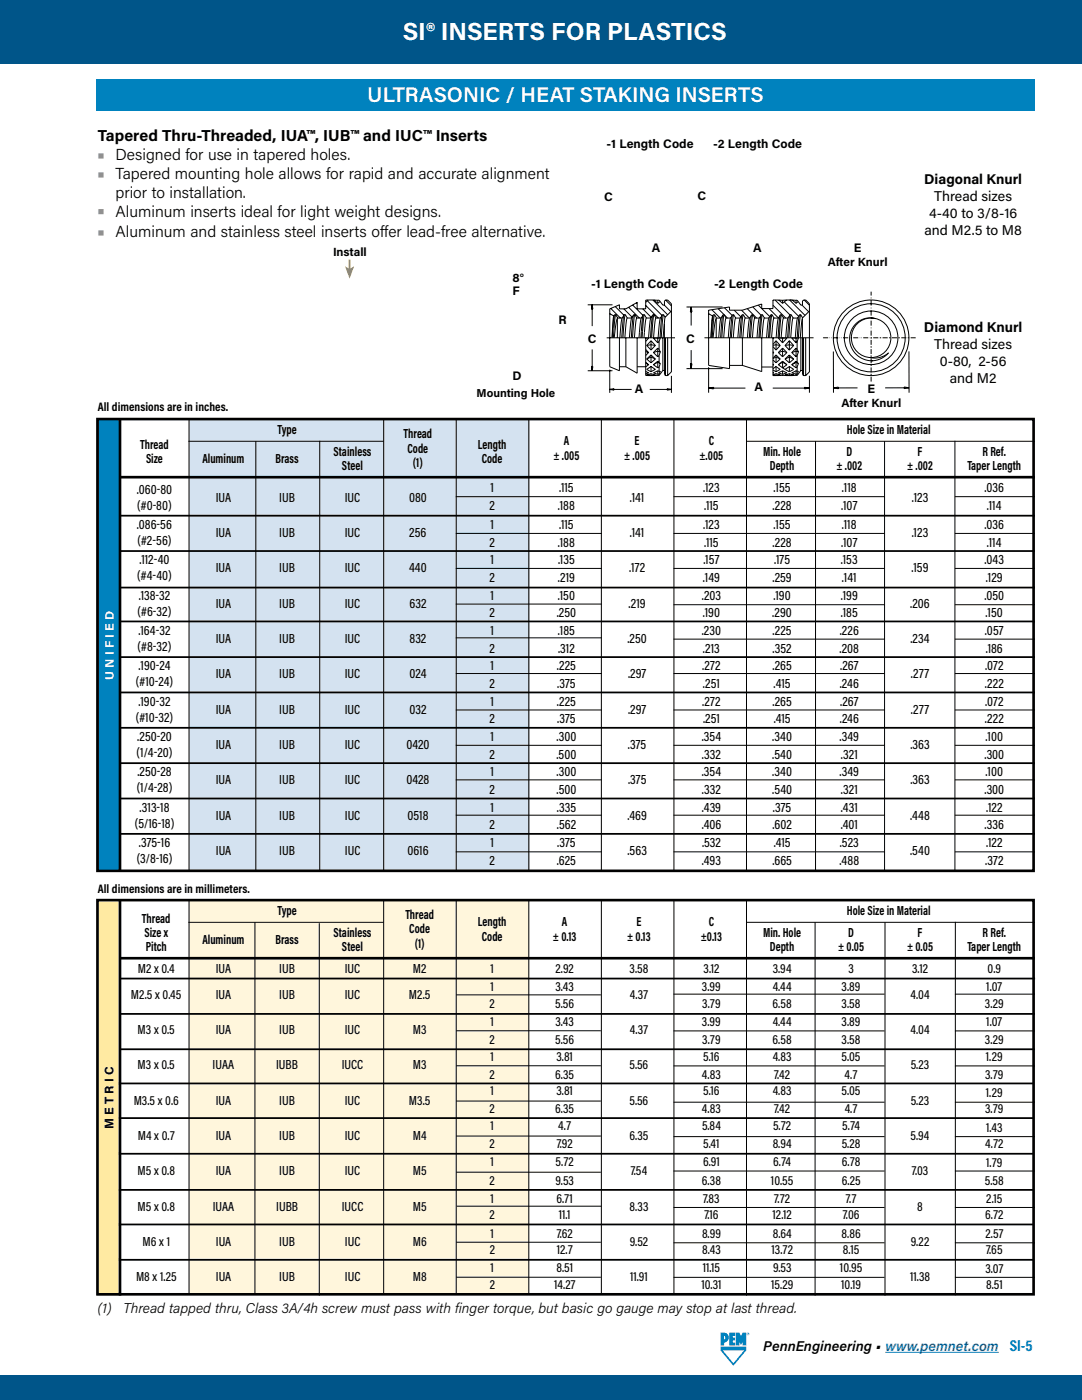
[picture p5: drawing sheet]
<svg xmlns="http://www.w3.org/2000/svg" width="216mm" height="279mm" viewBox="0 0 216 279" stroke-linecap="round" stroke-linejoin="round" font-family="sans-serif">
<defs><g id="words">
<text font-size="4.9" fill="#fff" x="80.4" y="8.1">SI® INSERTS FOR PLASTICS</text>
<text font-size="4.2" fill="#fff" x="73.3" y="20.4">ULTRASONIC / HEAT STAKING INSERTS</text>
<g font-size="3.2">
<text x="19.5" y="28.1">Tapered Thru-Threaded, IUA™, IUB™ and IUC™ Inserts</text>
<text x="23.1" y="39.6">prior to installation.</text>
</g>
<g font-size="3.2" fill="#8e9090">
<text x="19.5" y="31.9">• Designed for use in tapered holes.</text>
<text x="19.5" y="35.7">• Tapered mounting hole allows for rapid and accurate alignment</text>
<text x="19.5" y="43.4">• Aluminum inserts ideal for light weight designs.</text>
<text x="19.5" y="47.2">• Aluminum and stainless steel inserts offer lead-free alternative.</text>
</g>
<text font-size="3.2" fill="#0082be" x="201.5" y="269.6">SI-5</text>
<g font-size="2.8">
<text x="184.4" y="36.7">Diagonal Knurl</text>
<text x="186.4" y="40.1">Thread sizes</text>
<text x="184.5" y="46.9">and M2.5 to M8</text>
<text x="185.4" y="43.5">4-40 to 3/8-16</text>
<text x="184.4" y="66.3">Diamond Knurl</text>
<text x="186.4" y="69.7">Thread sizes</text>
<text x="187.5" y="73.1">0-80, 2-56</text>
<text x="189.5" y="76.5">and M2</text>
<text x="19.5" y="262.1">(1)</text>
<text x="24.6" y="262.1">Thread tapped thru, Class 3A/4h screw must pass with finger torque, but basic go gauge may stop at last thread.</text>
<text x="152.3" y="269.6">PennEngineering • www.pemnet.com</text>
</g>
<g font-size="2.6">
<text x="28" y="89.6">Thread</text>
<text x="55.4" y="86.7">Type</text>
<text x="80.5" y="87.4">Thread</text>
<text x="95.3" y="89.6">Length</text>
<text x="112.5" y="88.8">A</text>
<text x="126.6" y="88.8">E</text>
<text x="141.4" y="88.8">C</text>
<text x="169" y="86.7">Hole Size in Material</text>
<text x="29.1" y="92.4">Size</text>
<text x="40.4" y="92.4">Aluminum</text>
<text x="55" y="92.4">Brass</text>
<text x="66.5" y="91">Stainless</text>
<text x="68.2" y="93.9">Steel</text>
<text x="81.3" y="90.3">Code</text>
<text x="82.4" y="93.2">(1)</text>
<text x="96.1" y="92.4">Code</text>
<text x="110.4" y="91.7">± .005</text>
<text x="124.5" y="91.7">± .005</text>
<text x="139.6" y="91.7">±.005</text>
<text x="152.3" y="91">Min. Hole</text>
<text x="153.6" y="93.9">Depth</text>
<text x="166.9" y="93.9">± .002</text>
<text x="168.9" y="91">D</text>
<text x="181" y="93.9">± .002</text>
<text x="183.1" y="91">F</text>
<text x="193" y="93.9">Taper Length</text>
<text x="196.1" y="91">R Ref.</text>
<text x="27.3" y="98.5">.060-80</text>
<text x="27.4" y="101.7">(#0-80)</text>
<text x="43" y="100.1">IUA</text>
<text x="55.7" y="100.1">IUB</text>
<text x="68.8" y="100.1">IUC</text>
<text x="81.6" y="100.1">080</text>
<text x="97.7" y="101.7">2</text>
<text x="97.9" y="98.2">1</text>
<text x="111.3" y="101.7">.188</text>
<text x="111.6" y="98.2">.115</text>
<text x="125.7" y="100.1">.141</text>
<text x="140.3" y="98.2">.123</text>
<text x="140.5" y="101.7">.115</text>
<text x="154.1" y="101.7">.228</text>
<text x="154.4" y="98.2">.155</text>
<text x="167.8" y="101.7">.107</text>
<text x="168" y="98.2">.118</text>
<text x="181.9" y="100.1">.123</text>
<text x="196.5" y="98.2">.036</text>
<text x="196.9" y="101.7">.114</text>
<text x="27.3" y="105.6">.086-56</text>
<text x="43" y="107.2">IUA</text>
<text x="55.7" y="107.2">IUB</text>
<text x="68.8" y="107.2">IUC</text>
<text x="81.7" y="107.2">256</text>
<text x="97.9" y="105.6">1</text>
<text x="111.6" y="105.6">.115</text>
<text x="125.7" y="107.2">.141</text>
<text x="140.3" y="105.6">.123</text>
<text x="154.4" y="105.6">.155</text>
<text x="168" y="105.6">.118</text>
<text x="181.9" y="107.2">.123</text>
<text x="196.5" y="105.6">.036</text>
<text x="27.4" y="108.7">(#2-56)</text>
<text x="27.8" y="112.6">.112-40</text>
<text x="97.7" y="109.1">2</text>
<text x="97.9" y="112.6">1</text>
<text x="111.3" y="109.1">.188</text>
<text x="111.3" y="112.6">.135</text>
<text x="140.3" y="112.6">.157</text>
<text x="140.5" y="109.1">.115</text>
<text x="154.1" y="109.1">.228</text>
<text x="154.5" y="112.6">.175</text>
<text x="167.8" y="112.6">.153</text>
<text x="167.8" y="109.1">.107</text>
<text x="196.4" y="112.6">.043</text>
<text x="196.9" y="109.1">.114</text>
<text x="27.4" y="115.8">(#4-40)</text>
<text x="27.7" y="119.7">.138-32</text>
<text x="43" y="114.2">IUA</text>
<text x="55.7" y="114.2">IUB</text>
<text x="68.8" y="114.2">IUC</text>
<text x="81.6" y="114.2">440</text>
<text x="97.7" y="116.1">2</text>
<text x="97.9" y="119.7">1</text>
<text x="111.3" y="119.7">.150</text>
<text x="111.3" y="116.1">.219</text>
<text x="125.5" y="114.2">.172</text>
<text x="140" y="119.7">.203</text>
<text x="140.3" y="116.1">.149</text>
<text x="154.1" y="116.1">.259</text>
<text x="154.3" y="119.7">.190</text>
<text x="167.8" y="119.7">.199</text>
<text x="168" y="116.1">.141</text>
<text x="181.9" y="114.2">.159</text>
<text x="196.4" y="119.7">.050</text>
<text x="196.7" y="116.1">.129</text>
<text x="27.4" y="122.9">(#6-32)</text>
<text x="43" y="121.3">IUA</text>
<text x="55.7" y="121.3">IUB</text>
<text x="68.8" y="121.3">IUC</text>
<text x="81.7" y="121.3">632</text>
<text x="97.7" y="123.2">2</text>
<text x="111.1" y="123.2">.250</text>
<text x="125.4" y="121.3">.219</text>
<text x="140.2" y="123.2">.190</text>
<text x="154.1" y="123.2">.290</text>
<text x="167.8" y="123.2">.185</text>
<text x="181.6" y="121.3">.206</text>
<text x="196.7" y="123.2">.150</text>
<text x="27.4" y="129.9">(#8-32)</text>
<text x="27.6" y="126.7">.164-32</text>
<text x="43" y="128.3">IUA</text>
<text x="55.7" y="128.3">IUB</text>
<text x="68.8" y="128.3">IUC</text>
<text x="81.7" y="128.3">832</text>
<text x="97.7" y="130.3">2</text>
<text x="97.9" y="126.7">1</text>
<text x="111.3" y="126.7">.185</text>
<text x="111.3" y="130.3">.312</text>
<text x="125.2" y="128.3">.250</text>
<text x="140" y="126.7">.230</text>
<text x="140.3" y="130.3">.213</text>
<text x="154.1" y="126.7">.225</text>
<text x="154.2" y="130.3">.352</text>
<text x="167.5" y="130.3">.208</text>
<text x="167.5" y="126.7">.226</text>
<text x="181.7" y="128.3">.234</text>
<text x="196.5" y="126.7">.057</text>
<text x="196.7" y="130.3">.186</text>
<text x="27.1" y="137">(#10-24)</text>
<text x="27.6" y="133.8">.190-24</text>
<text x="43" y="135.4">IUA</text>
<text x="55.7" y="135.4">IUB</text>
<text x="68.8" y="135.4">IUC</text>
<text x="81.7" y="135.4">024</text>
<text x="97.7" y="137.3">2</text>
<text x="97.9" y="133.8">1</text>
<text x="111.1" y="133.8">.225</text>
<text x="111.2" y="137.3">.375</text>
<text x="125.3" y="135.4">.297</text>
<text x="140.1" y="133.8">.272</text>
<text x="140.3" y="137.3">.251</text>
<text x="154.1" y="133.8">.265</text>
<text x="154.4" y="137.3">.415</text>
<text x="167.6" y="137.3">.246</text>
<text x="167.6" y="133.8">.267</text>
<text x="181.8" y="135.4">.277</text>
<text x="196.5" y="137.3">.222</text>
<text x="196.6" y="133.8">.072</text>
<text x="27.6" y="140.8">.190-32</text>
<text x="43.1" y="142.4">IUA</text>
<text x="55.7" y="142.4">IUB</text>
<text x="68.8" y="142.4">IUC</text>
<text x="81.7" y="142.4">032</text>
<text x="97.9" y="140.8">1</text>
<text x="111.1" y="140.8">.225</text>
<text x="125.3" y="142.4">.297</text>
<text x="140.1" y="140.8">.272</text>
<text x="154.1" y="140.8">.265</text>
<text x="167.6" y="140.8">.267</text>
<text x="181.8" y="142.4">.277</text>
<text x="196.6" y="140.8">.072</text>
<text x="27.1" y="144">(#10-32)</text>
<text x="27.4" y="147.9">.250-20</text>
<text x="43.1" y="149.5">IUA</text>
<text x="55.7" y="149.5">IUB</text>
<text x="68.8" y="149.5">IUC</text>
<text x="81.1" y="149.5">0420</text>
<text x="97.7" y="144.4">2</text>
<text x="97.9" y="147.9">1</text>
<text x="111.1" y="147.9">.300</text>
<text x="111.2" y="144.4">.375</text>
<text x="125.3" y="149.5">.375</text>
<text x="140" y="147.9">.354</text>
<text x="140.3" y="144.4">.251</text>
<text x="154.1" y="147.9">.340</text>
<text x="154.4" y="144.4">.415</text>
<text x="167.5" y="147.9">.349</text>
<text x="167.6" y="144.4">.246</text>
<text x="181.7" y="149.5">.363</text>
<text x="196.5" y="144.4">.222</text>
<text x="196.7" y="147.9">.100</text>
<text x="27.3" y="151.1">(1/4-20)</text>
<text x="27.4" y="154.9">.250-28</text>
<text x="97.7" y="151.4">2</text>
<text x="97.9" y="154.9">1</text>
<text x="111.1" y="151.4">.500</text>
<text x="111.1" y="154.9">.300</text>
<text x="140" y="154.9">.354</text>
<text x="140.1" y="151.4">.332</text>
<text x="154.1" y="151.4">.540</text>
<text x="154.1" y="154.9">.340</text>
<text x="167.5" y="154.9">.349</text>
<text x="167.8" y="151.4">.321</text>
<text x="196.4" y="151.4">.300</text>
<text x="196.7" y="154.9">.100</text>
<text x="27.3" y="158.1">(1/4-28)</text>
<text x="27.9" y="162">.313-18</text>
<text x="43.1" y="156.5">IUA</text>
<text x="55.7" y="156.5">IUB</text>
<text x="68.8" y="156.5">IUC</text>
<text x="81.1" y="156.5">0428</text>
<text x="97.7" y="158.5">2</text>
<text x="97.9" y="162">1</text>
<text x="111.1" y="158.5">.500</text>
<text x="111.1" y="162">.335</text>
<text x="125.3" y="156.5">.375</text>
<text x="140" y="162">.439</text>
<text x="140.1" y="158.5">.332</text>
<text x="154.1" y="158.5">.540</text>
<text x="154.2" y="162">.375</text>
<text x="167.8" y="162">.431</text>
<text x="167.8" y="158.5">.321</text>
<text x="181.7" y="156.5">.363</text>
<text x="196.4" y="158.5">.300</text>
<text x="196.8" y="162">.122</text>
<text x="26.9" y="165.2">(5/16-18)</text>
<text x="43.1" y="163.6">IUA</text>
<text x="55.7" y="163.6">IUB</text>
<text x="68.8" y="163.6">IUC</text>
<text x="81.3" y="163.6">0518</text>
<text x="97.7" y="165.5">2</text>
<text x="111.1" y="165.5">.562</text>
<text x="125.2" y="163.6">.469</text>
<text x="140" y="165.5">.406</text>
<text x="154.2" y="165.5">.602</text>
<text x="167.8" y="165.5">.401</text>
<text x="181.6" y="163.6">.448</text>
<text x="196.5" y="165.5">.336</text>
<text x="27.3" y="172.2">(3/8-16)</text>
<text x="27.7" y="169.1">.375-16</text>
<text x="43.1" y="170.6">IUA</text>
<text x="55.7" y="170.6">IUB</text>
<text x="68.8" y="170.6">IUC</text>
<text x="81.3" y="170.6">0616</text>
<text x="97.7" y="172.6">2</text>
<text x="97.9" y="169.1">1</text>
<text x="111.1" y="172.6">.625</text>
<text x="111.2" y="169.1">.375</text>
<text x="125.2" y="170.6">.563</text>
<text x="140.1" y="172.6">.493</text>
<text x="140.1" y="169.1">.532</text>
<text x="154.1" y="172.6">.665</text>
<text x="154.4" y="169.1">.415</text>
<text x="167.5" y="172.6">.488</text>
<text x="167.6" y="169.1">.523</text>
<text x="181.6" y="170.6">.540</text>
<text x="196.6" y="172.6">.372</text>
<text x="196.8" y="169.1">.122</text>
<text x="28.3" y="184.1">Thread</text>
<text x="55.4" y="182.7">Type</text>
<text x="80.9" y="183.4">Thread</text>
<text x="95.3" y="184.8">Length</text>
<text x="112.1" y="184.8">A</text>
<text x="127" y="184.8">E</text>
<text x="141.4" y="184.8">C</text>
<text x="169" y="182.7">Hole Size in Material</text>
<text x="28.8" y="187">Size x</text>
<text x="29.1" y="189.9">Pitch</text>
<text x="40.4" y="188.4">Aluminum</text>
<text x="55" y="188.4">Brass</text>
<text x="66.5" y="187">Stainless</text>
<text x="68.2" y="189.9">Steel</text>
<text x="81.7" y="186.3">Code</text>
<text x="82.7" y="189.2">(1)</text>
<text x="96.1" y="187.7">Code</text>
<text x="110.3" y="187.7">± 0.13</text>
<text x="125.1" y="187.7">± 0.13</text>
<text x="139.8" y="187.7">±0.13</text>
<text x="152.3" y="187">Min. Hole</text>
<text x="153.6" y="189.9">Depth</text>
<text x="167.2" y="189.9">± 0.05</text>
<text x="169.2" y="187">D</text>
<text x="181" y="189.9">± 0.05</text>
<text x="183.1" y="187">F</text>
<text x="193" y="189.9">Taper Length</text>
<text x="196.1" y="187">R Ref.</text>
<text x="27.5" y="194.2">M2 x 0.4</text>
<text x="43" y="194.2">IUA</text>
<text x="55.7" y="194.2">IUB</text>
<text x="68.8" y="194.2">IUC</text>
<text x="82.4" y="194.2">M2</text>
<text x="97.9" y="194.2">1</text>
<text x="97.9" y="197.7">1</text>
<text x="110.8" y="197.7">3.43</text>
<text x="110.8" y="194.2">2.92</text>
<text x="125.6" y="194.2">3.58</text>
<text x="140.1" y="197.7">3.99</text>
<text x="140.4" y="194.2">3.12</text>
<text x="154.2" y="197.7">4.44</text>
<text x="154.2" y="194.2">3.94</text>
<text x="167.9" y="197.7">3.89</text>
<text x="169.3" y="194.2">3</text>
<text x="182" y="194.2">3.12</text>
<text x="196.8" y="197.7">1.07</text>
<text x="197.1" y="194.2">0.9</text>
<text x="26.1" y="199.3">M2.5 x 0.45</text>
<text x="43" y="199.3">IUA</text>
<text x="55.7" y="199.3">IUB</text>
<text x="68.8" y="199.3">IUC</text>
<text x="81.6" y="199.3">M2.5</text>
<text x="97.7" y="201.2">2</text>
<text x="110.8" y="201.2">5.56</text>
<text x="125.7" y="199.3">4.37</text>
<text x="140.1" y="201.2">3.79</text>
<text x="154.2" y="201.2">6.58</text>
<text x="167.9" y="201.2">3.58</text>
<text x="181.7" y="199.3">4.04</text>
<text x="196.5" y="201.2">3.29</text>
<text x="27.5" y="206.3">M3 x 0.5</text>
<text x="43.1" y="206.3">IUA</text>
<text x="55.7" y="206.3">IUB</text>
<text x="68.8" y="206.3">IUC</text>
<text x="82.4" y="206.3">M3</text>
<text x="97.7" y="208.3">2</text>
<text x="97.9" y="204.7">1</text>
<text x="110.8" y="208.3">5.56</text>
<text x="110.8" y="204.7">3.43</text>
<text x="125.7" y="206.3">4.37</text>
<text x="140.1" y="204.7">3.99</text>
<text x="140.1" y="208.3">3.79</text>
<text x="154.2" y="208.3">6.58</text>
<text x="154.2" y="204.7">4.44</text>
<text x="167.9" y="204.7">3.89</text>
<text x="167.9" y="208.3">3.58</text>
<text x="181.7" y="206.3">4.04</text>
<text x="196.5" y="208.3">3.29</text>
<text x="196.8" y="204.7">1.07</text>
<text x="27.5" y="213.4">M3 x 0.5</text>
<text x="42.4" y="213.4">IUAA</text>
<text x="55.1" y="213.4">IUBB</text>
<text x="68.2" y="213.4">IUCC</text>
<text x="82.4" y="213.4">M3</text>
<text x="97.7" y="215.3">2</text>
<text x="97.9" y="211.8">1</text>
<text x="110.8" y="215.3">6.35</text>
<text x="111" y="211.8">3.81</text>
<text x="125.6" y="213.4">5.56</text>
<text x="140.1" y="215.3">4.83</text>
<text x="140.3" y="211.8">5.16</text>
<text x="154.2" y="211.8">4.83</text>
<text x="154.5" y="215.3">7.42</text>
<text x="167.9" y="211.8">5.05</text>
<text x="168.5" y="215.3">4.7</text>
<text x="181.7" y="213.4">5.23</text>
<text x="196.6" y="215.3">3.79</text>
<text x="196.7" y="211.8">1.29</text>
<text x="26.7" y="220.4">M3.5 x 0.6</text>
<text x="43" y="220.4">IUA</text>
<text x="55.7" y="220.4">IUB</text>
<text x="68.8" y="220.4">IUC</text>
<text x="81.6" y="220.4">M3.5</text>
<text x="97.9" y="218.5">1</text>
<text x="111" y="218.5">3.81</text>
<text x="125.6" y="220.4">5.56</text>
<text x="140.3" y="218.5">5.16</text>
<text x="154.2" y="218.5">4.83</text>
<text x="167.9" y="218.5">5.05</text>
<text x="181.7" y="220.4">5.23</text>
<text x="196.7" y="218.8">1.29</text>
<text x="27.5" y="227.5">M4 x 0.7</text>
<text x="43.1" y="227.5">IUA</text>
<text x="55.7" y="227.5">IUB</text>
<text x="68.8" y="227.5">IUC</text>
<text x="82.4" y="227.5">M4</text>
<text x="97.7" y="222">2</text>
<text x="97.9" y="225.6">1</text>
<text x="110.8" y="222">6.35</text>
<text x="111.4" y="225.6">4.7</text>
<text x="125.6" y="227.5">6.35</text>
<text x="140.1" y="222">4.83</text>
<text x="140.1" y="225.6">5.84</text>
<text x="154.3" y="225.6">5.72</text>
<text x="154.5" y="222">7.42</text>
<text x="168.1" y="225.6">5.74</text>
<text x="168.5" y="222">4.7</text>
<text x="181.7" y="227.5">5.94</text>
<text x="196.6" y="222">3.79</text>
<text x="196.8" y="225.9">1.43</text>
<text x="97.7" y="229.1">2</text>
<text x="97.9" y="232.6">1</text>
<text x="110.9" y="232.6">5.72</text>
<text x="111.1" y="229.1">7.92</text>
<text x="140.3" y="232.6">6.91</text>
<text x="140.3" y="229.1">5.41</text>
<text x="154.2" y="229.1">8.94</text>
<text x="154.3" y="232.6">6.74</text>
<text x="168" y="229.1">5.28</text>
<text x="168" y="232.6">6.78</text>
<text x="196.6" y="229.1">4.72</text>
<text x="196.8" y="233">1.79</text>
<text x="27.4" y="234.6">M5 x 0.8</text>
<text x="43.1" y="234.6">IUA</text>
<text x="55.7" y="234.6">IUB</text>
<text x="68.8" y="234.6">IUC</text>
<text x="82.4" y="234.6">M5</text>
<text x="97.7" y="236.5">2</text>
<text x="110.8" y="236.5">9.53</text>
<text x="125.9" y="234.6">7.54</text>
<text x="140.1" y="236.5">6.38</text>
<text x="153.8" y="236.5">10.55</text>
<text x="167.9" y="236.5">6.25</text>
<text x="182" y="234.6">7.03</text>
<text x="196.5" y="236.5">5.58</text>
<text x="27.4" y="241.6">M5 x 0.8</text>
<text x="42.4" y="241.6">IUAA</text>
<text x="55.1" y="241.6">IUBB</text>
<text x="68.2" y="241.6">IUCC</text>
<text x="82.4" y="241.6">M5</text>
<text x="97.7" y="243.2">2</text>
<text x="97.9" y="240">1</text>
<text x="111" y="240">6.71</text>
<text x="111.5" y="243.2">11.1</text>
<text x="125.6" y="241.6">8.33</text>
<text x="140.3" y="240">7.83</text>
<text x="140.6" y="243.2">7.16</text>
<text x="154.2" y="243.2">12.12</text>
<text x="154.5" y="240">7.72</text>
<text x="168.2" y="243.2">7.06</text>
<text x="168.8" y="240">7.7</text>
<text x="183" y="241.6">8</text>
<text x="196.6" y="243.2">6.72</text>
<text x="196.8" y="240">2.15</text>
<text x="28.5" y="248.7">M6 x 1</text>
<text x="43.1" y="248.7">IUA</text>
<text x="55.7" y="248.7">IUB</text>
<text x="68.8" y="248.7">IUC</text>
<text x="82.4" y="248.7">M6</text>
<text x="97.7" y="250.2">2</text>
<text x="97.9" y="247.1">1</text>
<text x="111.1" y="247.1">7.62</text>
<text x="111.1" y="250.2">12.7</text>
<text x="125.7" y="248.7">9.52</text>
<text x="140.1" y="247.1">8.99</text>
<text x="140.1" y="250.2">8.43</text>
<text x="153.9" y="250.2">13.72</text>
<text x="154.2" y="247.1">8.64</text>
<text x="167.9" y="247.1">8.86</text>
<text x="168.2" y="250.2">8.15</text>
<text x="181.7" y="248.7">9.22</text>
<text x="196.6" y="247.1">2.57</text>
<text x="196.8" y="250.2">7.65</text>
<text x="27.1" y="255.7">M8 x 1.25</text>
<text x="43.1" y="255.7">IUA</text>
<text x="55.7" y="255.7">IUB</text>
<text x="68.8" y="255.7">IUC</text>
<text x="82.4" y="255.7">M8</text>
<text x="97.7" y="257.3">2</text>
<text x="97.9" y="253.8">1</text>
<text x="110.5" y="257.3">14.27</text>
<text x="111" y="253.8">8.51</text>
<text x="125.7" y="255.7">11.91</text>
<text x="140" y="257.3">10.31</text>
<text x="140.2" y="253.8">11.15</text>
<text x="153.9" y="257.3">15.29</text>
<text x="154.2" y="253.8">9.53</text>
<text x="167.6" y="253.8">10.95</text>
<text x="167.9" y="257.3">10.19</text>
<text x="181.6" y="255.7">11.38</text>
<text x="196.6" y="254.1">3.07</text>
<text x="196.8" y="257.3">8.51</text>
</g>
<g font-size="2.5">
<text x="121" y="29.5">-1 Length Code</text>
<text x="142.3" y="29.5">-2 Length Code</text>
<text x="120.5" y="40">C</text>
<text x="139.2" y="40">C</text>
<text x="130.1" y="50.3">A</text>
<text x="150.3" y="50.3">A</text>
<text x="170.4" y="50.3">E</text>
<text x="102.3" y="58.9">F</text>
<text x="102.3" y="56.3">8°</text>
<text x="118" y="57.4">-1 Length Code</text>
<text x="142.5" y="57.4">-2 Length Code</text>
<text x="111.5" y="64.7">R</text>
<text x="117.3" y="68.4">C</text>
<text x="136.9" y="68.4">C</text>
<text x="102.3" y="75.9">D</text>
<text x="19.5" y="82">All dimensions are in inches.</text>
<text x="126.7" y="78.5">A</text>
<text x="150.6" y="78.1">A</text>
<text x="173.1" y="78.5">E</text>
<text x="19.5" y="178.2">All dimensions are in millimeters.</text>
<text x="22.6" y="225.3" transform="rotate(-90 22.6 225.3)">M E T R I C</text>
</g>
<text font-size="2.5" fill="#fff" x="22.7" y="135.7" transform="rotate(-90 22.7 135.7)">U N I F I E D</text>
<g font-size="2.4">
<text x="66.5" y="51.1">Install</text>
<text x="165.2" y="53.1">After Knurl</text>
<text x="167.9" y="81.1">After Knurl</text>
</g>
<text font-size="2.3" x="95.1" y="79.2">Mounting Hole</text>
</g></defs>
<path d="M176.7 269.9h22.6" fill="none" stroke="#215e9e" stroke-width=".2"/>
<g fill="#0082be">
<path d="M145.5 266h1.2v.6h-.5v.3h.5v.6h-.5v.4h.5v.6h-1.2z"/>
<path d="M146.8 266h.7l.4 .7 .3-.7h.7v2.5h-.7v-.7l-.4 .6-.3-.6v.7h-.7z"/>
<path d="M143.8 268.7v.8l2.5 3.1 2.6-3.1v-.8zM144.2 269.5h4.3l-2.2 2.6z"/>
<path d="M143.8 266a1.24 1.24 0 0 1 1.6 .9 1.05 1.05 0 0 1-.9 1v.6h-.7zM144.5 266.6v.7a.36 .36 0 0 0 .2-.3 .36 .36 0 0 0-.2-.4z"/>
<path d="M149.1 266.1h.2l.1 .3-.2-.2-.1 .2zM149.2 266.1l.1 .1zM149 266.2a.26 .26 0 0 1 .5 0 .26 .26 0 0 1-.5 0zM149.1 266.2a.19 .19 0 0 0 .3 0 .19 .19 0 0 0-.3 0z"/>
</g>
<g fill="#005589">
<path d="M-.1 -.1h216v12.8h-216z"/>
<path d="M-.1 274.4h216v5h-216z"/>
</g>
<path d="M19.2 15.9h187.3v6.3h-187.3z" fill="#0082be"/>
<path d="M19.4 179.6h4.6v79h-4.6z" fill-rule="evenodd" fill="#ffeaa2"/>
<path d="M19.4 83.6h4.8v90.4h-4.8z" fill-rule="evenodd" fill="#0082be"/>
<path d="M37.7 83.9h67.9v89.9h-67.9z" fill-rule="evenodd" fill="#d4e2f0"/>
<path d="M19.4 83.6h186.8v90.2h-186.8zM23.9 95.2h182.6M23.9 83.6v90.3" fill="none" stroke="#000" stroke-width=".53"/>
<g fill="none" stroke="#000" stroke-width=".2">
<path d="M37.6 88.1h39M37.7 83.6v90.3M51 88v85.9M76.6 83.6v90.3M90.9 99.1h29.2M91 83.6v90.3M105.5 83.6v90.3M120 83.6v90.3M134.4 99.1h42.1M134.5 83.6v90.3M148.9 88.1h57.6M149 83.6v90.3"/>
<path d="M162.7 88v85.9M176.5 88v85.9M90.9 106.5h29.2M90.9 113.4h29.2M134.4 106.5h42.1M134.4 113.4h42.1M90.9 120.6h29.2M90.9 127.3h29.2M90.9 134.4h29.2M134.4 134.4h42.1M134.4 120.7h42.1M134.4 127.6h42.1"/>
<path d="M90.9 141.7h29.2M90.9 148.7h29.2M90.9 155.6h29.2M134.4 141.7h42.1M134.4 148.7h42.1M134.4 155.6h42.1M90.9 162.7h29.2M90.9 170h29.2M134.4 162.7h42.1M134.4 170h42.1"/>
</g>
<path d="M23.9 102.9h182.6M23.9 110h182.6M23.9 117.3h182.6M23.9 124h182.6M23.9 131.1h182.6M23.9 138.2h182.6M23.9 145.3h182.6M23.9 152.3h182.6M23.9 159.4h182.6M23.9 166.4h182.6" fill="none" stroke="#000" stroke-width=".35"/>
<path d="M37.7 179.7h67.8v78.5h-67.8z" fill-rule="evenodd" fill="#fff6dc"/>
<path d="M19.4 179.6h186.8v78.7h-186.8zM23.9 179.6v79M24 191.2h182.5" fill="none" stroke="#000" stroke-width=".53"/>
<g fill="none" stroke="#000" stroke-width=".2">
<path d="M37.7 179.6v78.7M76.6 179.6v78.7M91 179.6v78.7M105.5 179.6v78.7M120 179.6v78.7M134.5 179.6v78.7M149 179.6v79M37.6 184.1h39M50.9 184v74.4M91 198.5h28.9M148.9 184.1h57.6M162.6 184v74.6"/>
<path d="M176.6 184v74.6M91 205.7h28.9M91 212.7h28.9M91 219.7h28.9M91 226.7h28.9M91 233.9h28.9M91 247.9h28.9M91 254.9h28.9M91.1 240.7h28.9"/>
</g>
<path d="M23.7 216.2h182.6M23.9 202.3h182.6M23.9 209.4h182.6M23.7 223.1h182.6M23.7 230.3h182.6M23.7 237.5h182.6M23.7 244.4h182.6M23.7 251.4h182.6" fill="none" stroke="#000" stroke-width=".35"/>
<path d="M69.8 51.8v1.9" fill="none" stroke="#d97b27" stroke-width=".35"/>
<path d="M68.9 53.1l.9 .6 .9-.6-.9 2.5z" fill="#d97b27"/>
<g fill="none" stroke="#000" stroke-width=".2">
<path d="M129.4 59.9h-.6v1.7h-1.7v-1.2l-2.2 1.2M129.4 59.9h.1M129.4 59.9h1M129.4 59.9l-.6 .4M130.3 59.9l2.9 2.9M130.3 59.9h.1M130.4 59.9h.1M130.4 59.9h.9M130.4 59.9l.8 .6M131.3 59.9v.6M131.3 59.9l.3 .1M131.6 60h.1"/>
<path d="M131.6 60l.1 .1M132.8 59.9l1.2 1.2M132.8 59.9h.1M132.8 59.9h.4M132.8 59.9l-.2 .2v.8h-.3M133.2 59.9l.8 .7v13.6l-.8 .8M133.2 59.9h.1M154.3 59.9h.1M154.3 59.9l-.1 .1M154.4 59.9h-.2v1.7h-2.2M154.4 59.9h1M154.7 59.9l2.9 2.9"/>
<path d="M155.3 59.9h.1M155.4 59.9h.1M155.4 59.9h.8M155.4 59.9l.7 .6M156.1 59.9v.6M156.9 59.9h.1M157 59.9l-.8 .6M157 59.9h1.1M157 59.9h-.8M157.6 59.9l3 3M157.6 59.9h.1M157.9 59.9h.1"/>
<path d="M158 59.9h.1M158.1 59.9h.1M158.1 59.9l.7 .6M158.1 59.9h.7M159.1 59.9h-.3v.6M159.1 59.9v.1M159.1 60h.1M159.1 60l.1 .1M160.3 59.9h.5M160.3 59.9l-.2 .2v.8h-.3M160.3 59.9h.1M160.5 59.9l1 1"/>
<path d="M160.8 59.9l.7 .7v13.6l-.7 .8M160.8 59.9h.1M173.8 58.2v.8M173.8 59.3v.1M173.8 59.6v.1M173.8 60v1M117.3 60.8h4.9M117.3 74h4.9M118 73.1h.3l-.1 .9zM118.2 60.8v4.3M118.2 69.7v4.3M118.2 60.8l.1 .9h-.3z"/>
<path d="M121.1 67.4h13.6M121.7 73.8v4.6M121.7 77.7l.8-.1v.3zM121.7 77.7h4.3M121.7 62.6l.8 .5M121.9 61.6l1.9 1.9M122.2 74h.1M122.3 63.7v.1M122.3 63.8l-.2 3.6M122.4 63.2v.5M122.4 63.2h.1M122.4 63.1v.1"/>
<path d="M122.5 63.1h-.1M122.5 63.1h.1M122.5 63.1l-.4 4.3M122.5 63v.1M122.5 63h.1M122.6 63h-.1M122.6 62.9l-.1 .1M122.6 62.8h.1M122.6 62.8l-.1 .3M122.6 62.8h.3M122.8 61.2l1.7 1.7M122.8 62.9l-.4 4.5"/>
<path d="M122.8 62.9h.1M122.8 62.8h.1M122.9 62.8h.1M122.9 62.8l.4 .7M123.1 63.7h.1M123.1 63.7l-.5 3.7M123.2 63.5v3.9M123.2 63.6l-.1 .1M123.2 63.5h.1M123.3 63.5h.1M123.6 73.2h1.3M124.1 63.7l-.4 3.7"/>
<path d="M124.1 63.6v.1M124.1 63.5v.1M124.1 63.5h.1M124.2 63.5h.1M124.2 63.5h-.1M124.2 63.5h-1M124.5 62.9l-.4 4.5M124.5 61.6l1.7 1.7M124.5 62.9h.1M124.5 62.8h.1M124.5 62.8l-.3 .7M124.5 62.8h.3"/>
<path d="M124.8 62.8l-.5 4.6M124.8 62.8h.1M124.8 62.8l.4 .7M124.9 73.2h.1M124.9 61.6h-1.3v-.8l-1.9 .8v11.6l1.9 .8v-6.6M124.9 61.6h.1M124.9 67.4v5.8M125.1 63.5l-.4 3.9M125.1 63.5h.1M125.2 63.5h.9M125.2 63.5h.1M125.2 63.5h-.1"/>
<path d="M125.4 61.3l2.2 2.2M126 63.5l-.4 3.9M126 63.5h.1M126.1 63.5h-.1M126.2 63.3h.1M126.2 60.9l2.1 2M126.4 62.9l-.4 4.5M126.5 62.8h.2M126.5 62.8h.1M126.5 62.8l-.4 .7M126.6 62.9l-.4 4.5M126.7 62.8l-.1 .1"/>
<path d="M126.7 62.8h.1M126.7 62.8l.4 .7M127 63.5l-.4 3.9M127 60.4l.1 .1M127.1 63.5h-.1M127.1 63.5h.1M127.1 63.5h.9M127.1 73.2h1.7M127.1 67.4v7.1l-2.2-1.3M127.6 66.3v.1M127.6 66.4l-.1 1M127.9 63.7l-.3 2.6"/>
<path d="M127.9 63.6v.1M127.9 63.5v.1M127.9 63.5h.1M128 66.2h.1M128 63.5h-.1M128.2 66.2l-.1 1.2M128.2 66.2h.1M128.3 61.6l1.7 1.7M128.3 63l-.4 4.4M128.3 63h.1M128.3 62.9h.1M128.3 62.9v.1"/>
<path d="M128.4 62.8h.2M128.4 62.8h.1M128.4 62.8l-.4 .7M128.5 63l-.3 3.2M128.5 63h.1M128.6 62.9l-.1 .1M128.6 62.8v.1M128.6 62.8h.1M128.6 62.8l.4 .7M128.6 65.8l-.1 1.6M128.6 65.8h.1M128.8 72.4l.6 .4"/>
<path d="M128.8 67.5h.6M128.8 69.8l.6 .6M128.8 72.3l.6 .5M128.8 74.1l.6 .3-.6 .2M128.8 70.2l.6 .2M128.8 61l2.6 2.5M128.8 67.4v7.5l.6 .1M128.9 63.7l-.3 2.1M128.9 63.6v.1M128.9 63.5v.1M129 63.5h-.1M129 63.5h.9"/>
<path d="M129 63.5h.1M129 68.9l.9 1 .9-1M129 74.8h.1M129 71.7l.9 .7M129 74.8l.9 .1M129 68.9v.1M129 71.7h.1M129.1 71.6l-.1 .1M129.2 60l2.9 3M129.3 68.9h-.2M129.3 71.5l-.2 .1M129.3 68.9h.1"/>
<path d="M129.3 71.5h.1M129.4 67.4v.1M129.4 67.4h.1M129.4 75h1M129.4 75h.1M129.4 67.5h.1M129.4 70.4h.1M129.4 72.8h.1M129.4 70.4l-.6 .5M129.4 72.8l-.6 .4M129.4 67.5l-.6 .6M129.7 77.7h4.3"/>
<path d="M129.8 68.8l-.5 .1M129.8 71.3l-.5 .2M129.8 71.3h.1M129.8 71.3l.1 .1M129.8 63.5l-.4 4M129.8 73.2h.1M129.8 63.5h.1M129.8 68.8h.1M129.9 68.8v.1M129.9 68.8h-.1M129.9 68.9h.1M129.9 63.5h-.1"/>
<path d="M129.9 74.6v.3M129.9 74.6l-.9 .2M129.9 70.8v.4M129.9 71.4v1M129.9 73.1v.1M129.9 68l.9 .9M129.9 70.8l-.9 .9M129.9 71.2l-.1 .1M129.9 73.1l-.9 .6 .9 .5M129.9 70.8l.9 .9M129.9 71.2l.1 .1M129.9 73.1l.9 .6"/>
<path d="M129.9 68l-.9 .9M129.9 68v.8M129.9 73.2v1M129.9 68.7v.1M129.9 68.9v1M129.9 74.6l.5 .1M129.9 68.7l.1 .1M129.9 68.8h.1M130 73.2h.1M130 73.2h-.1M130 63.3v.1M130 71.3l.5 .2"/>
<path d="M130 68.8l.5 .1M130 68.8l-.1 .1M130 71.3h.1M130 71.3l-.1 .1M130.2 62.9l-.4 4.5M130.3 62.8h.2M130.3 62.8h.1M130.3 62.8l-.4 .7M130.4 70.4h.1M130.4 72.8h.1M130.4 70.4l.9 .8 .2-.2M130.4 72.8l.9 .6"/>
<path d="M130.4 67.5l.9 .9M130.4 74.7h.1M130.4 74.7l.1 .1M130.4 67.4v.1M130.4 67.4h.1M130.4 75h.1M130.5 62.9l-.5 4.5M130.5 62.8v.1M130.5 71.5h.1M130.5 68.9h.1M130.5 62.8h.1M130.5 74.8h.1"/>
<path d="M130.5 62.8l.4 .7M130.5 71.5l.2 .1M130.5 68.9h.2M130.6 65.4v.1M130.6 74.8h.1M130.6 70.3l-.2 .1M130.7 70.3h-.1M130.7 72.6h-.1M130.7 74.8h.1M130.7 71.6l.1 .1M130.8 73.7l-.9 .5M130.8 73.7h.1"/>
<path d="M130.8 74.8h.1M130.8 71.7l-.9 .7M130.8 68.9v.1M130.8 71.7h.1M130.8 74.8l-.9 .1M130.8 63.5l-.4 3.9M130.8 74.2h.1M130.9 63.5h-.1M130.9 63.5h.9M130.9 63.5h.1M131.2 72.3l.1 .1M131.2 67.5h-.8"/>
<path d="M131.2 70.1l.1 .1M131.2 67.5h.1M131.2 70.1l-.5 .2M131.2 72.3l-.8 .5M131.2 67.4v.1M131.2 67.4h.1M131.2 70.1v.1M131.2 60.5h.1M131.3 74l-.9 .4 .9 .3 .2-.1M131.3 69.5v.5M131.3 70.2v1M131.3 69.5l.2 .2"/>
<path d="M131.3 69.5l-.9 .9M131.3 70l-.1 .1M131.3 72.1l-.9 .7M131.3 72.3h-.1M131.3 72.1l.3 .3M131.3 72.3h.1M131.3 74l.2 .1M131.3 67.5v.9M131.3 72.1v.2M131.3 72.4v1M131.3 74v.7M131.3 70h.1"/>
<path d="M131.3 67.4v.1M131.3 70.1h.1M131.3 67.5h.1M131.3 67.4h.1M131.3 70.1v.1M131.3 72.3v.1M131.3 70.1l.4 .1M131.3 72.3l.4 .3M131.3 67.5h.4M131.5 74.1h.2l-.2 .5M131.5 74.9l-1.1 .1M131.5 68.1l-.2 .3"/>
<path d="M131.5 69.7l.2 .5M131.5 73.2l-.2 .2M131.5 68.1v1.7M131.5 71v1.3M131.5 73.2v.9M131.5 74.6v.3M131.5 67.5h.1M131.6 67.5h.1M131.6 72.4h.1M131.6 74.8l-.1 .1M131.6 72.4l.1 .2M131.7 74.8h.1"/>
<path d="M131.7 60.1h.1M131.7 60.1v.1M131.7 74.7v.1M131.7 74.7h.1M131.7 60.2l-.4 .3M131.7 60.2h.1M131.7 60.2l.6 .7M131.7 67.4v.1M131.7 67.4h.1M131.7 72.6h.1M131.7 63.5l-.4 4M131.7 70.2h.1"/>
<path d="M131.7 67.5l-.2 .6M131.7 70.2l-.2 .8M131.7 72.6l-.2 .6M131.8 63.5h.1M132.1 63h.1M132.1 62.9l-.4 4.5M132.2 62.8h.2M132.2 62.8h.1M132.2 62.8l-.4 .7M132.3 73.9h.3M132.3 73.9l-.6 .8M132.3 60.9h.1"/>
<path d="M132.3 67.4v6.5M132.4 62.8l-.5 4.6M132.4 62.8l.3 .5M132.4 62.8h.1M132.6 60.9l1.3 1.3M132.6 64.5l-.3 2.9M132.6 64.5v10.3l.2 .2M132.7 63.4l-.1 1.1M132.7 63.4h.1M132.7 63.3v.1M132.7 63.3h.1M132.8 67.4v7.6"/>
<path d="M132.8 75h.4M133.1 77.6l.9 .1-.9 .2zM133.2 67.4v7.6M133.2 62.8h.1M133.9 62.2h.1M134 75v3.4M134 62.1l-1.3 1.2M137 61.3h7.2M137 73.6h7.2M137.3 61.3h.1M137.3 73.6h.1M137.7 72.6h.4l-.2 1z"/>
<path d="M137.9 61.3l.2 1h-.4zM137.9 61.3v3.7M137.9 69.9v3.7M141.4 62.6l.8 .5M141.4 77.5l1-.2v.3zM141.4 73.3v5.1M141.4 77.5h7.3M141.9 67.3v.1M141.9 67h.1M141.9 67v.3M142 64.1v.1M142 64.1l-.1 2.6"/>
<path d="M142 61.8l1.7 1.7M142.1 63.4l-.1 .7M142.1 63.4h.1M142.1 64h.1M142.2 66.6l-.1 .8M142.2 63.1l-.1 .3M142.2 66.6h.1M142.2 63.1h.1M142.2 63.6h.1M142.2 65.9v.7M142.2 65.9h.1M142.2 63.1l-.3 3.9"/>
<path d="M142.3 63l-.1 .1M142.3 67.4h.1M142.4 62.8h.2M142.4 62.8h.1M142.4 62.8l-.2 .3M142.4 64l-.2 1.9M142.5 63.3l-.1 .7M142.5 63.3h.1M142.5 63v.3M142.5 63h.1M142.5 65.4h.1M142.5 62.9v.1"/>
<path d="M142.6 62.9h-.1M142.6 62.8l.4 .7M142.6 62.8h.1M142.7 64.4h.1M142.7 64.4l-.4 3M142.8 63.7l-.1 .7M142.9 63.6l-.1 .1M142.9 63.6h.1M142.9 63.5v.1M142.9 63.5v3.9M143 63.5h-.1M143.3 61.6l1.2 1.2"/>
<path d="M143.9 63.5h-.9M143.9 63.5l-.5 3.9M144.2 61.3h.1M144.2 73.6h.1M144.2 62.9l-.4 4.5M144.3 62.8h.2M144.3 62.8h.1M144.3 62.8l-.4 .7M144.4 63.1l-.4 4.3M144.4 63.1h.1M144.4 67.4h.1M144.5 62.9l-.1 .2"/>
<path d="M144.5 62.9h.1M144.5 62.8h.1M144.5 62.8l.4 .7M144.5 62.8l.7 .7M144.6 61.4l1.5 1.6M144.8 63.7l-.4 3.7M144.8 63.7h.1M144.9 63.5l-.1 .2M145.6 72.9h2.5M145.7 63.7l-.4 3.7M145.7 63.7h.1M145.8 63.5h.1"/>
<path d="M145.8 63.5l-.1 .2M145.8 63.5h-.9M146.1 63h.1M146.1 62.9l-.4 4.5M146.2 62.8h.2M146.2 62.8h.1M146.2 62.8l-.4 .7M146.3 63.1l-.4 4.3M146.3 63.1h.1M146.4 62.9l-.1 .2M146.4 62.9h.1M146.4 62.8v.1"/>
<path d="M146.4 62.8h.1M146.4 62.8l.4 .7M146.5 61.9l1.3 1.3M146.7 63.7l-.4 3.7M146.7 63.7h.1M146.8 63.5l-.1 .2M146.8 63.5h.1M147.6 63.7h.1M147.6 63.7l-.4 3.7M147.7 63.5l-.1 .2M147.7 63.5h.1M147.7 63.5h-.9"/>
<path d="M147.8 63.2v.1M148 61.9l1.5 1.6M148 62.9l-.4 4.5M148.1 62.8h.2M148.1 62.8h.1M148.1 62.8l-.4 .7M148.1 61.9h-2.5v-.6l-4.2 .6v11l4.2 .7v-6.2M148.1 61.9h.1M148.1 67.4v5.5M148.1 72.9l3.9 1.3M148.2 63.1l-.4 4.3M148.2 63.1h.1"/>
<path d="M148.3 62.9l-.1 .2M148.3 62.8v.1M148.3 62.8h.1M148.3 62.8l.4 .7M148.6 63.7l-.4 3.7M148.6 63.7h.1M148.7 63.5l-.1 .2M148.7 63.5h.1M149.1 61.6l1.9 1.9M149.5 63.7h.1M149.5 63.7l-.4 3.7M149.6 63.5h.1"/>
<path d="M149.6 63.5l-.1 .2M149.6 63.5h-.9M149.9 62.9l-.4 4.5M150 62.8h.2M150 62.8h.1M150 62.8l-.4 .7M150.1 63.1l-.3 4.3M150.1 63.1h.1M150.2 62.9l-.1 .2M150.2 62.9h.1M150.2 61.2l1.7 1.7M150.2 62.8v.1"/>
<path d="M150.2 62.8h.1M150.2 62.8l.4 .7M150.5 63.7l-.4 3.7M150.5 63.7h.1M150.6 63.5l-.1 .2M151.3 60.9l.7 .7M151.5 63.5l-.4 3.9M151.5 63.5h.1M151.5 63.5h-.9M151.8 62.9l-.4 4.5M151.9 62.9h.1M151.9 62.8h.2"/>
<path d="M151.9 62.8h.1M151.9 62.8l-.4 .7M152 61.6v-.9l-3.9 1.2M152 67.4v6.8M152 73.2h2.2M152 61.6l1.6 1.6M152 63.1l-.3 4.3M152 63.1h.1M152.1 62.9l-.1 .2M152.1 62.9h.1M152.1 62.8v.1M152.1 62.8h.1"/>
<path d="M152.1 62.8l.4 .7M152.4 63.7h.1M152.4 63.7l-.4 3.7M152.5 63.5l-.1 .2M152.5 63.5h.1M153.3 63.7l-.3 3.7M153.3 63.7h.1M153.4 63.5h.1M153.4 63.5l-.1 .2M153.4 63.5h-.9M153.4 61.6l1.9 1.9M153.6 63.2h.1"/>
<path d="M153.8 62.9l-.5 4.5M153.8 62.8h.3M153.8 62.8h.1M153.8 62.8l-.4 .7M154 63.1l-.4 4.3M154 63.1h.1M154 62.9v.2M154 62.9h.1M154 62.8v.1M154.1 62.8h.1M154.1 62.8l.3 .7M154.2 77.5h7.3"/>
<path d="M154.2 60.9l2.6 2.6M154.2 67.5h.2M154.2 70.3l.2 .1M154.2 74.3l.2 .1M154.2 72.7l.2 .1M154.2 73.8l.7 .4M154.2 69.2l.7 .7 .4-.5M154.2 70.2l.2 .2M154.2 67.4v7.6l.8-.1M154.2 68.9h.1M154.2 74.9h.6M154.3 71.5l-.1 .1"/>
<path d="M154.3 70.5h-.1M154.3 70.5h.1M154.3 63.7h.1M154.3 63.7l-.3 3.7M154.3 67.4l.1 .1M154.3 75h.1M154.3 70.4v.1M154.3 67.4h.1M154.4 67.4v.1M154.4 70.4h-.1M154.4 70.4h.1M154.4 72.8h.1"/>
<path d="M154.4 74.4h.1M154.4 74.4l-.2 .1M154.4 67.5l-.2 .2M154.4 72.8l-.2 .1M154.4 63.5l-.1 .2M154.4 63.5h.1M154.6 71.4l-.3 .1M154.6 68.8l-.3 .1M154.6 68.8h.1M154.6 71.4h.1M154.8 68.8l.1 .1M154.8 71.3l-.2 .1"/>
<path d="M154.8 68.8h-.2M154.8 71.3l.1 .1M154.8 73.2h.1M154.8 68.8h.1M154.8 71.3h.1M154.9 68.7l-.1 .1M154.9 73.1v.1M154.9 73.2v1M154.9 73.1l-.7 .5M154.9 70.8l.8 .9M154.9 71.2v.1M154.9 74.6l-.7 .2"/>
<path d="M154.9 74.9l.4 .1M154.9 68v.8M154.9 68l-.7 .7M154.9 73.1l.3 .3M154.9 68.9v1M154.9 74.6v.4M154.9 70.8v.4M154.9 71.4v1M154.9 70.8l-.7 .7M154.9 68.7v.1M154.9 68l.8 1M154.9 71.2l-.1 .1"/>
<path d="M154.9 74.6l.8 .2M154.9 68.9h.1M154.9 73.2h.1M154.9 68.8h.1M154.9 71.3v.1M154.9 68.8v.1M154.9 71.3l.8 .4M154.9 68.8l.8 .2M154.9 71.3h.1M155 74.9v.1M155 74.9h.4M155.2 73.4h.1"/>
<path d="M155.3 73.4l.4 .3M155.3 69.4h.1M155.3 63.5h.1M155.3 63.5l-.4 3.9M155.3 72.8h.1M155.3 74.4h.1M155.3 72.8l.9 .6M155.3 74.4l.8 .3M155.3 70.4l.9 .8M155.3 63.5h-.9M155.3 67.4h.1M155.4 67.4h.1"/>
<path d="M155.4 74.9v.1M155.7 62.9l-.5 4.5M155.7 69h.1M155.7 71.7l-.8 .7-.7-.6M155.7 69l-.4 .4M155.7 71.7h.1M155.7 73.7h.1M155.7 74.8h.1M155.7 73.7l-.8 .5M155.7 74.8l-.8 .1M155.7 62.8h.3M155.7 62.8h.1"/>
<path d="M155.7 62.8l-.4 .7M155.8 72.5l-.5 .3M155.8 72.5h.1M155.8 70.2h.1M155.9 63l-.4 4.4M155.9 63h.1M155.9 62.9v.1M155.9 62.9h.1M155.9 62.8v.1M156 62.8h-.1M156 62.8h.1M156 62.8l.3 .7"/>
<path d="M156.1 70.1l-.8 .3M156.1 67.5l.1 .1M156.1 70.1h.1M156.1 72.3v.1M156.1 72.3l.1 .1M156.1 70.1l.1 .1M156.1 72.3l-.3 .2M156.1 67.5h.1M156.1 67.5h-.8l.9 .9M156.1 67.5l.1 .9M156.1 67.4v.1M156.1 67.4h.1"/>
<path d="M156.1 60.5h.1M156.1 70v.1M156.2 74l-.1 .7M156.2 74.9h.1M156.2 72.3h-.1M156.2 72.1l.8 .7M156.2 72.3h.1M156.2 73.4l.4 .3M156.2 70v.1M156.2 74l.5 .3M156.2 70.2v1M156.2 72.1v.2"/>
<path d="M156.2 72.4v1M156.2 69.5l-.1 .6M156.2 69.5l-.9 .9M156.2 69.5l.8 .9M156.2 72.1l-.9 .7M156.2 74.9l.8 .1M156.2 74l-.9 .4M156.2 74.9h-.8M156.2 70.2h.1M156.2 67.5v.1M156.2 67.4v.1M156.2 60.5h.1"/>
<path d="M156.2 67.4h.1M156.2 70.1h.1M156.2 67.5h.1M156.2 72.3l.3 .2M156.2 70.1l.3 .1M156.2 72.3v.1M156.2 70.1v.1M156.3 63.5l-.1 .7-.3 3.2M156.5 70.2h.1M156.5 72.5h.1M156.5 60.3l2.9 2.8M156.5 72.5l.5 .3"/>
<path d="M156.5 70.2l.5 .2M156.6 68l-.4 .4M156.6 68h.1M156.6 71.7h.1M156.6 73.7h.1M156.6 74.8h.1M156.6 71.7l.9 .7M156.6 74.8l.4 .1M156.6 73.7l.6 .3M156.6 69h.1M156.6 69l.9 .9M156.7 74.3h.1"/>
<path d="M156.8 74.3h.1M156.8 74.3l.2 .1M156.9 68.9h.1M156.9 73.9h.1M157 75h1.1M157 75h.1M157 67.4h.1M157 67.4v.1M157 74.9h.1M157 74.9h1M157 74.4h.1M157 74.4l-.8 .3"/>
<path d="M157 72.8h.1M157 72.8l-.8 .6M157 67.5h-.8M157 70.4h.1M157 70.4l-.8 .8M157 67.5h.1M157 67.5l-.4 .5M157.2 63.7l-.4 3.7M157.2 63.7h.1M157.2 74h.1M157.2 68.9h.1M157.2 63.5v.2"/>
<path d="M157.2 63.5h.1M157.3 63.5h-1M157.3 63.5h-.1M157.4 67.4h.1M157.4 68.8h.1M157.4 68.8l-.7 .1M157.4 71.3h.1M157.4 71.3l.1 .1M157.4 71.3l-.8 .4M157.5 68.8v.1M157.5 73.2h.1M157.5 68.8h.1"/>
<path d="M157.5 68.9v1M157.5 68.8h-.1M157.5 68.9h.1M157.5 74.6l-.9 .2M157.5 71.2l-.1 .1M157.5 73.2l-.9 .5M157.5 73.2l.9 .5M157.5 74.6l.9 .2M157.5 70.8l.9 .9M157.5 71.2l.1 .1M157.5 68v.8M157.5 70.8v.4"/>
<path d="M157.5 71.4v1M157.5 73.2v1M157.5 74.6v.4M157.5 68l-.9 1M157.5 68l.9 1M157.5 70.8l-.9 .9M157.6 68.8h.1M157.6 68.8l-.1 .1M157.6 73.2h-.1M157.6 62.9l-.4 4.5M157.6 71.3h.1M157.6 71.3l-.1 .1"/>
<path d="M157.6 68.8l.2 .1M157.6 71.3l.8 .4M157.6 62.8h.3M157.6 62.8l-.3 .7M157.8 63.1l-.4 4.3M157.8 63v.1M157.8 68.9h.1M157.8 62.9v.1M157.8 62.9h.1M157.9 68.9h.5M157.9 62.8h-.1M157.9 62.8l.4 .7"/>
<path d="M157.9 62.8h.1M157.9 75h.1M157.9 74h.1M158 72.8h.1M158 74.4h.1M158 72.8l.8 .6M158 67.5h.8M158 67.5h.1M158 70.4l.8 .8M158 67.5l.8 .9M158 74.4l.8 .3M158 67.4v.1"/>
<path d="M158 74.9h.1M158.1 75h.1M158.1 67.4l-.1 .1M158.1 68.9h.1M158.1 63.7l-.3 3.7M158.2 63.7h-.1M158.2 74.3l-.2 .1M158.2 74.3h.1M158.2 63.5v.2M158.2 63.5h.1M158.3 63.5h.1M158.4 71.7h.1"/>
<path d="M158.4 74.8h.1M158.4 71.7l-.9 .7M158.4 74.8l-.4 .1M158.4 69h.1M158.4 69l-.9 .9M158.4 73.7h.1M158.4 73.7l-.6 .3a.39 .39 0 0 1-.6 0M158.8 70.1h.1M158.8 70.1l-.8 .3M158.8 67.5v.1M158.8 72.3v.1M158.8 72.3l-.8 .5"/>
<path d="M158.8 70.1v.1M158.8 67.5h.1M158.8 67.4v.1M158.8 67.4h.1M158.8 60.5h.1M158.8 74.9h.1M158.8 70.2h.1M158.8 69.5v.6M158.8 70.2v1M158.8 72.1v.2M158.8 72.4v1M158.8 74v.7l.3-.1"/>
<path d="M158.8 69.5l-.8 .9M158.8 70v.1M158.8 70l.1 .1M158.8 67.6v.8M158.8 74l-.6 .3M158.8 69.5h.1M158.8 72.1l-.8 .7M158.8 72.3h.1M158.8 74.9l-.7 .1M158.8 74l.3 .1M158.8 74.9h.3M158.8 72.1l.3 .2"/>
<path d="M158.9 70v.1M158.9 70.1h.1M158.9 67.4h.1M158.9 67.4v.1M158.9 69.5h.1M158.9 60.5h.1M158.9 69.5l.1 .2M158.9 67.5h.1M158.9 67.5l-.1 .1M158.9 70.1l-.1 .1M158.9 67.5h.4M158.9 72.3l-.1 .1"/>
<path d="M158.9 72.3v.1M158.9 70.1l.4 .1M158.9 72.3l.4 .2M158.9 69.6h.1M159 69.6h.1M159 69.7h.1M159.1 68.2v1.5M159.1 71v1.3M159.1 73.3v.8M159.1 74.6v.3M159.1 68.2l-.3 .2M159.1 72.3l.2 .2"/>
<path d="M159.1 71l-.3 .2M159.1 73.3l-.3 .1M159.1 69.7l.2 .5M159.1 63.7l-.4 3.7M159.1 63.7h.1M159.1 74.9h.1M159.1 72.3v.1M159.1 63.5h.1M159.1 63.5v.2M159.2 63.5h-1M159.2 63.5h-.1M159.2 60.1h.1"/>
<path d="M159.2 74.8l-.1 .1M159.2 74.1h.1M159.2 74.8h.1M159.2 74.7v.1M159.2 74.7h.1M159.3 60.1v.1M159.3 74.7h-.1M159.3 74.7h.1M159.3 74.6v.1M159.3 67.4h.1M159.3 74.1h.1M159.3 60.2h.1"/>
<path d="M159.3 60.2l.5 .7M159.3 60.2l-.4 .3M159.3 67.4v.1M159.3 67.5h.1M159.3 70.2h.1M159.3 67.5l-.2 .7M159.3 70.2l-.2 .8M159.3 74.1h-.2M159.3 72.5v.1M159.3 72.5l-.2 .8M159.3 74.1l-.2 .5M159.4 63.1h.1"/>
<path d="M159.5 62.9l-.4 4.5M159.5 62.8h.3M159.5 62.8h.1M159.5 62.8l-.3 .7M159.7 63v.1M159.7 63.1l-.4 4.3M159.7 62.9v.1M159.8 62.9h-.1M159.8 62.8v.1M159.8 62.8l.3 .6M159.8 62.8h.1M159.8 60.9h.1"/>
<path d="M159.8 67.4v6.6M160 60.9l1.4 1.3M160.1 63.6l-.4 3.8M160.1 63.5h.1M160.1 74.7l.2 .3M160.1 73.9h-.3l-.5 .7M160.1 63.4v11.4M160.1 63.4v.1M160.3 75h.5M160.3 67.4v7.6M160.5 77.3l1 .2-1 .1zM160.6 62.9v.1"/>
<path d="M160.8 67.4v7.6M161.5 62.1l-1.4 1.3M161.5 75v3.4M162.3 67.4h-21.7M165.3 67.4h-1.1M165.6 67.4h.1M165.9 67.4h.1M166.3 70.2v8.2M166.3 77.4l1-.1v.3zM167.3 67.4h-1.1M167.6 67.4h.1M167.9 67.4h.1"/>
<path d="M169.3 67.4h-1.1M169.6 67.4h.1M169.9 67.4h.1M171.1 77.4h-4.8M171.3 67.4h-1M171.6 67.4h.1M171.9 67.4h.1M173.3 67.4h-1M173.6 67.4h.1M173.8 72h.1M173.8 63.4h.1M173.8 63.4a4.3 4.3 0 0 0-4.3 4.3 4.3 4.3 0 0 0 4.3 4.3"/>
<path d="M173.8 67.8v1M173.8 69.1v.3M173.8 69.7v1M173.8 70.9v.3M173.8 71.5v1M173.8 72.8v.3M173.8 73.3v1M173.8 74.6v.3M173.8 75.2v1M173.8 61.3v.1M173.8 61.6v.1M173.8 62v1"/>
<path d="M173.8 63.3v.1M173.8 63.6v.1M173.8 64v1M173.8 65.3v.1M173.8 65.6v.1M173.8 66v1M173.8 67.3v.3M173.8 72h.3M173.8 63.4l.8 .2M173.8 67.4h.2M174.1 72h.1M174.1 72h-.3"/>
<path d="M174.6 63.6h.1M175.3 67.4h-1M175.8 67.4h-.3M177.1 67.4h-1M177.3 70.4l-.8 .7-.9 .5-1.5 .4M177.3 70.4h.1M177.3 70.4a4.3 4.3 0 0 1-3.7 1M177.7 67.4h-.3M179 67.4h-1M179.6 67.4h-.3M180.4 77.2l1 .2-1 .2zM180.9 67.4h-1.1"/>
<path d="M181.4 70.1h.1M181.4 70.1v8.3M181.4 77.4h-4.8M181.4 77.8h.1M181.4 67.4h-.3M182.7 67.4h-1M63.8 88v85.9M190.5 88v85.9M190.5 99.1h16M190.5 106.5h16M190.5 113.4h16M190.5 120.7h16"/>
<path d="M190.5 127.6h16M190.5 134.4h16M190.5 141.7h16M190.5 148.7h16M190.5 155.6h16M190.5 162.7h16M190.5 170h16M63.7 184.2v74.4M134.4 198.4h42.1M190.5 198.4h16M190.6 184v74.5M134.4 205.7h42.1"/>
<path d="M134.4 212.7h42.1M134.4 220h42.1M190.5 205.7h16M190.5 212.7h16M190.5 220h16M134.4 226.8h42.1M134.4 233.7h42.1M190.5 226.8h16M190.5 233.7h16M134.4 241h42.1M134.4 248h42.1M134.4 254.9h42.1"/>
<path d="M190.5 241h16M190.5 248h16M190.5 254.9h16"/>
<circle cx="173.8" cy="67.4" r="3.9"/>
<circle cx="173.8" cy="67.4" r="5.3"/>
<circle cx="173.8" cy="67.4" r="6.8"/>
<circle cx="173.8" cy="67.4" r="7.5"/>
</g>
<path d="M24 195.3h182.5" fill="none" stroke="#000" stroke-width=".35"/>
<use href="#words"/>
</svg>
